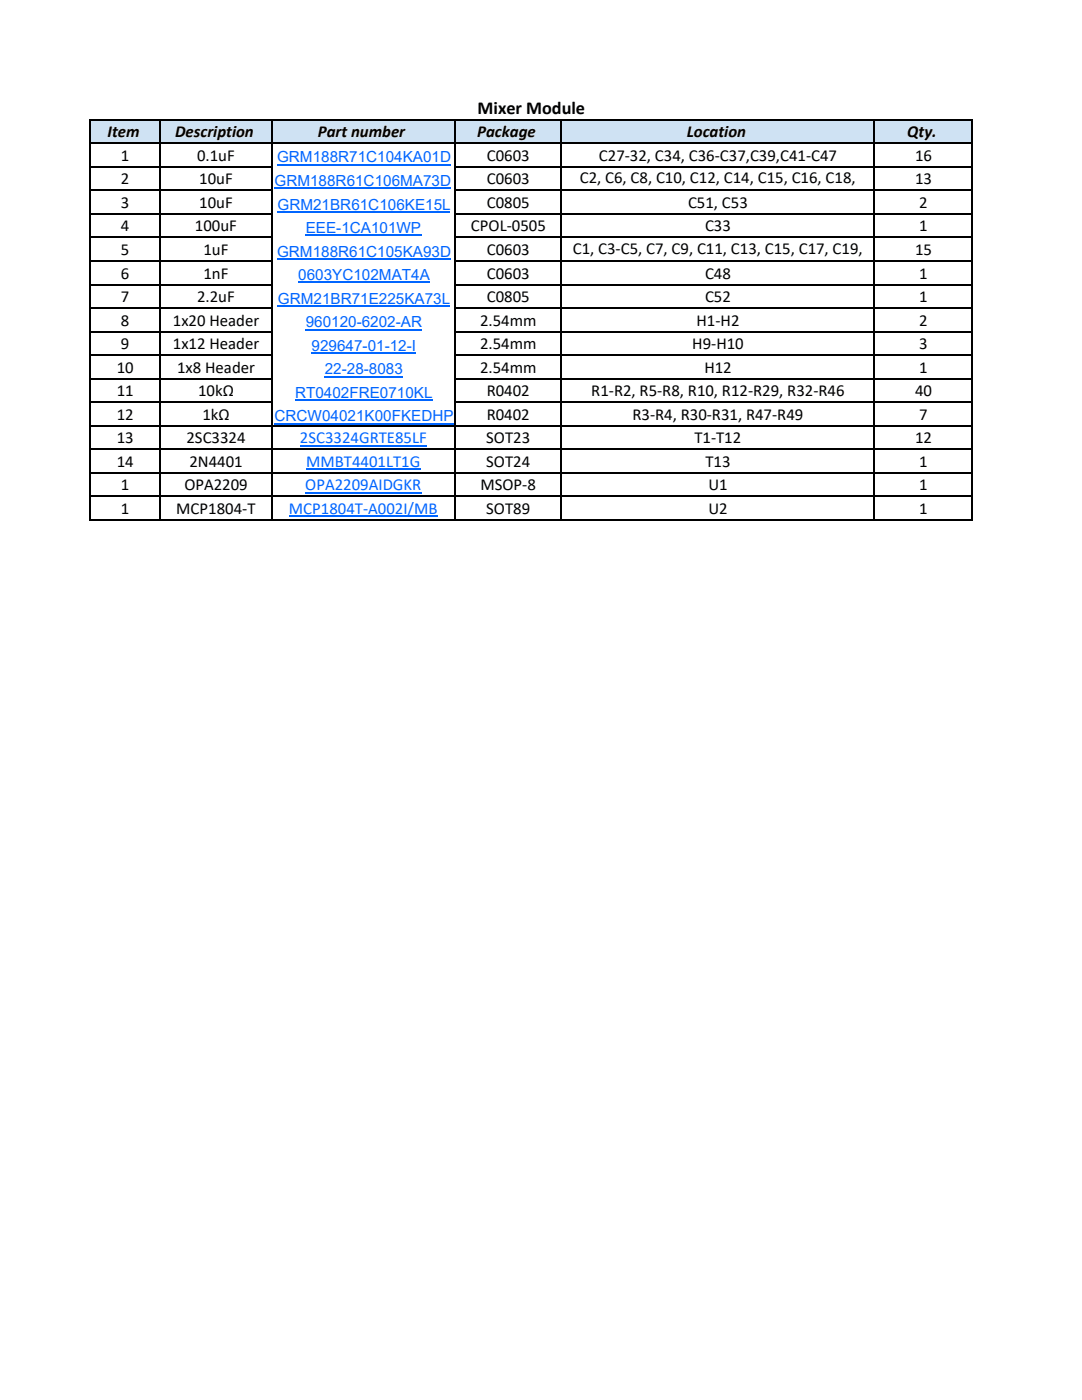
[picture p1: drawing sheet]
<svg xmlns="http://www.w3.org/2000/svg" width="216mm" height="279mm" viewBox="0 0 216 279" stroke-linecap="round" stroke-linejoin="round" font-family="sans-serif">
<defs><g id="words">
<text font-size="3.6" x="95.3" y="22.8">Mixer Module</text>
<g font-size="3.3">
<text x="21.5" y="27.4">Item</text>
<text x="34.9" y="27.4">Description</text>
<text x="63.4" y="27.4">Part number</text>
<text x="95.2" y="27.4">Package</text>
<text x="137" y="27.4">Location</text>
<text x="181" y="27.4">Qty.</text>
<text x="24.1" y="32.1">1</text>
<text x="39.3" y="32.1">0.1uF</text>
<text x="97.2" y="32.1">C0603</text>
<text x="119.5" y="32.1">C27‐32, C34, C36‐C37,C39,C41‐C47</text>
<text x="182.6" y="32.1">16</text>
<text x="24.1" y="36.8">2</text>
<text x="24.1" y="41.5">3</text>
<text x="39.8" y="36.8">10uF</text>
<text x="39.8" y="41.5">10uF</text>
<text x="97.2" y="36.8">C0603</text>
<text x="97.2" y="41.5">C0805</text>
<text x="115.7" y="36.6">C2, C6, C8, C10, C12, C14, C15, C16, C18,</text>
<text x="137.3" y="41.5">C51, C53</text>
<text x="182.6" y="36.8">13</text>
<text x="183.4" y="41.5">2</text>
<text x="24.1" y="46.2">4</text>
<text x="38.9" y="46.2">100uF</text>
<text x="94" y="46.2">CPOL‐0505</text>
<text x="140.7" y="46.2">C33</text>
<text x="183.4" y="46.2">1</text>
<text x="24.1" y="50.9">5</text>
<text x="40.6" y="50.9">1uF</text>
<text x="97.2" y="50.9">C0603</text>
<text x="114.3" y="50.7">C1, C3‐C5, C7, C9, C11, C13, C15, C17, C19,</text>
<text x="182.6" y="50.9">15</text>
<text x="24.1" y="55.6">6</text>
<text x="40.6" y="55.6">1nF</text>
<text x="97.2" y="55.6">C0603</text>
<text x="140.7" y="55.6">C48</text>
<text x="183.4" y="55.6">1</text>
<text x="24.1" y="60.3">7</text>
<text x="24.1" y="65">8</text>
<text x="34.5" y="65">1x20 Header</text>
<text x="39.3" y="60.3">2.2uF</text>
<text x="95.8" y="65">2.54mm</text>
<text x="97.2" y="60.3">C0805</text>
<text x="139" y="65">H1‐H2</text>
<text x="140.7" y="60.3">C52</text>
<text x="183.4" y="65">2</text>
<text x="183.4" y="60.3">1</text>
<text x="24.1" y="69.7">9</text>
<text x="34.5" y="69.7">1x12 Header</text>
<text x="95.8" y="69.7">2.54mm</text>
<text x="138.1" y="69.7">H9‐H10</text>
<text x="183.4" y="69.7">3</text>
<text x="23.3" y="74.4">10</text>
<text x="35.3" y="74.4">1x8 Header</text>
<text x="95.8" y="74.4">2.54mm</text>
<text x="140.5" y="74.4">H12</text>
<text x="183.4" y="74.4">1</text>
<text x="23.3" y="79.1">11</text>
<text x="23.3" y="83.8">12</text>
<text x="39.5" y="79.1">10kΩ</text>
<text x="40.4" y="83.8">1kΩ</text>
<text x="97.1" y="79.1">R0402</text>
<text x="97.1" y="83.8">R0402</text>
<text x="118" y="79.1">R1‐R2, R5‐R8, R10, R12‐R29, R32‐R46</text>
<text x="126.2" y="83.8">R3‐R4, R30‐R31, R47‐R49</text>
<text x="182.6" y="79.1">40</text>
<text x="183.4" y="83.8">7</text>
<text x="23.3" y="88.5">13</text>
<text x="37.2" y="88.5">2SC3324</text>
<text x="97" y="88.5">SOT23</text>
<text x="138.6" y="88.5">T1‐T12</text>
<text x="182.6" y="88.5">12</text>
<text x="23.3" y="93.2">14</text>
<text x="37.8" y="93.2">2N4401</text>
<text x="97" y="93.2">SOT24</text>
<text x="140.8" y="93.2">T13</text>
<text x="183.4" y="93.2">1</text>
<text x="24.1" y="97.9">1</text>
<text x="36.8" y="97.9">OPA2209</text>
<text x="95.9" y="97.9">MSOP‐8</text>
<text x="141.4" y="97.9">U1</text>
<text x="183.4" y="97.9">1</text>
<text x="24.1" y="102.6">1</text>
<text x="35.2" y="102.6">MCP1804‐T</text>
<text x="97" y="102.6">SOT89</text>
<text x="141.3" y="102.6">U2</text>
<text x="183.4" y="102.6">1</text>
</g>
<g font-size="3.3" fill="#0065ff">
<text x="59.9" y="88.5">2SC3324GRTE85LF</text>
<text x="61.1" y="93.2">MMBT4401LT1G</text>
<text x="60.9" y="97.9">OPA2209AIDGKR</text>
<text x="57.7" y="102.6">MCP1804T‐A002I/MB</text>
</g>
<g font-size="3" fill="#0065ff">
<text x="55.3" y="32.4">GRM188R71C104KA01D</text>
<text x="54.8" y="37.1">GRM188R61C106MA73D</text>
<text x="55.4" y="41.8">GRM21BR61C106KE15L</text>
<text x="61" y="46.5">EEE-1CA101WP</text>
<text x="55.3" y="51.2">GRM188R61C105KA93D</text>
<text x="59.5" y="55.9">0603YC102MAT4A</text>
<text x="55.5" y="60.6">GRM21BR71E225KA73L</text>
<text x="61" y="65.3">960120-6202-AR</text>
<text x="62.2" y="70">929647-01-12-I</text>
<text x="64.8" y="74.7">22-28-8083</text>
<text x="58.9" y="79.4">RT0402FRE0710KL</text>
<text x="54.8" y="84.1">CRCW04021K00FKEDHP</text>
</g>
</g></defs>
<path d="M18.1 23.9h176v4.7h-176z" fill="#cfe2f3"/>
<g fill="none" stroke="#0065ff" stroke-width=".21">
<path d="M54.8 37.6h35.1M55.3 32.9h34.7M55.3 51.7h34.7M55.4 42.3h34.5M59.5 56.4h26.2M61 47h23.2M55.5 61.1h34.3M58.9 79.9h27.5M61 65.8h23.2M62.2 70.5h20.8M64.8 75.2h15.6M54.8 84.6h35.8"/>
<path d="M59.9 89h25.3M60.9 98.4h23.2M61.1 93.7h22.8M57.7 103.1h29.7"/>
</g>
<g fill="none" stroke="#000" stroke-width=".3">
<path d="M17.9 23.7v80.2M18.1 33.3h36.3M18.1 38h36.3M18.1 23.9h176.1M18.1 28.6h176.1M31.9 24v79.9M54.2 24v79.9M90.7 24v79.9M90.9 33.3h103.3M90.9 38h103.3M112 24v79.9M174.4 24v79.9"/>
<path d="M194 24v79.9M18.1 42.7h36.3M18.1 47.4h36.3M18.1 52.1h36.3M18.1 56.8h36.3M90.9 42.7h103.3M90.9 47.4h103.3M90.9 52.1h103.3M90.9 56.8h103.3M18.1 61.5h36.3M18.1 66.2h36.3M18.1 70.9h36.3"/>
<path d="M18.1 75.6h36.3M90.9 61.5h103.3M90.9 66.2h103.3M90.9 70.9h103.3M90.9 75.6h103.3M18.1 80.3h36.3M18.1 85h176.1M18.1 89.7h176.1M18.1 94.4h176.1M18.1 99.1h176.1M90.9 80.3h103.3M18.1 103.8h176.1"/>
</g>
<use href="#words"/>
</svg>
